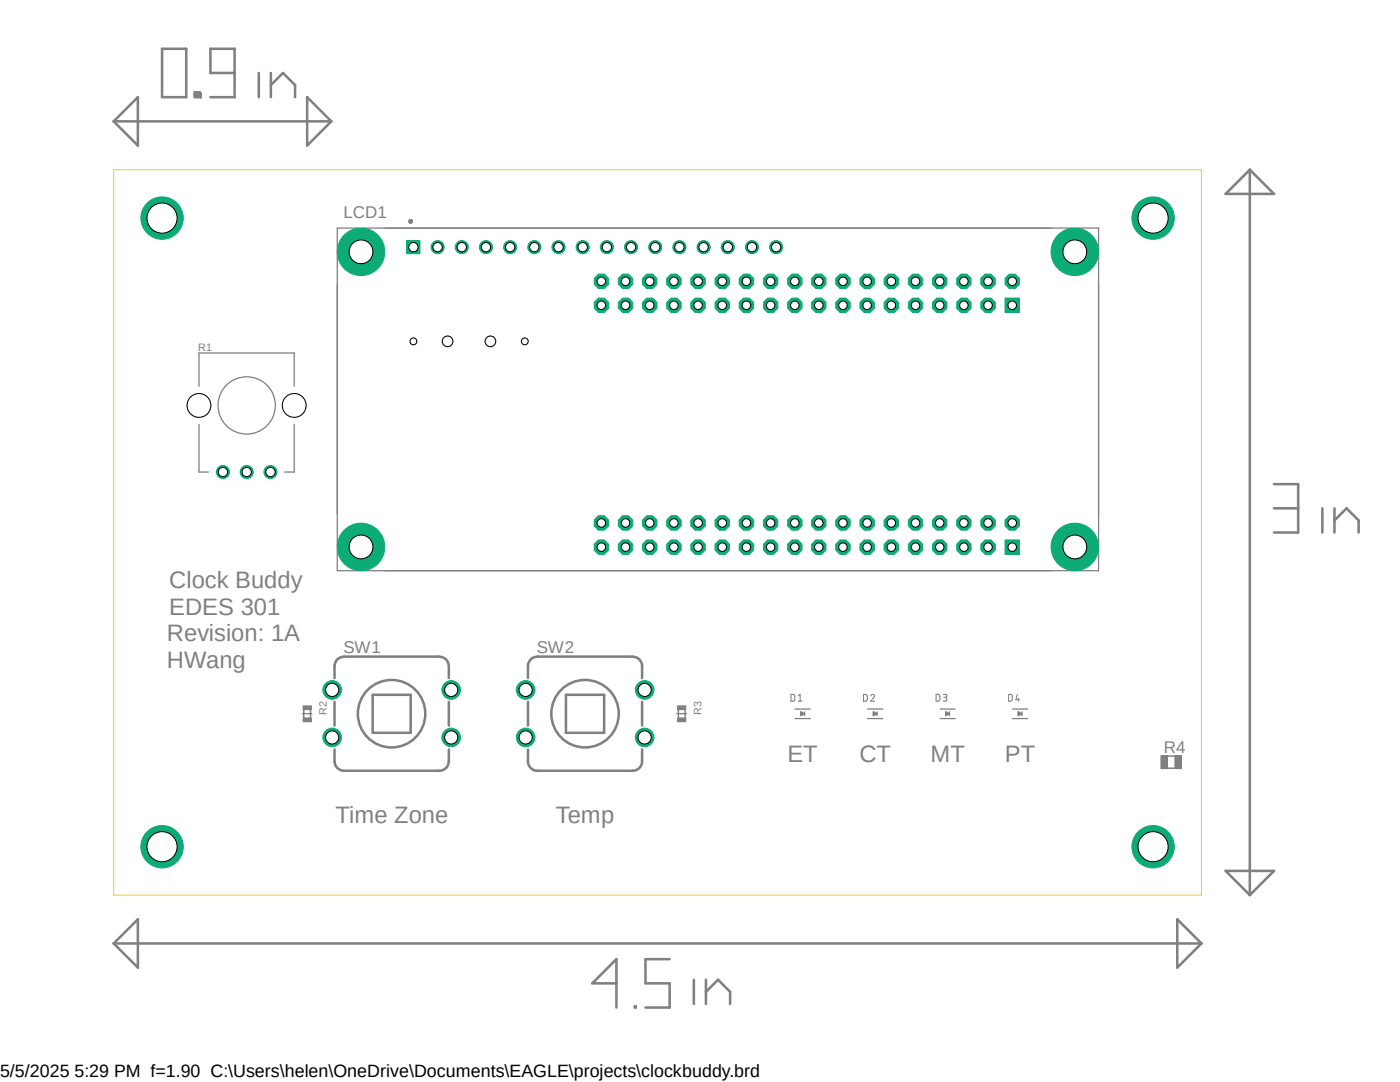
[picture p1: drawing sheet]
<svg xmlns="http://www.w3.org/2000/svg" width="279mm" height="216mm" viewBox="0 0 279 216" stroke-linecap="round" stroke-linejoin="round" font-family="sans-serif">
<defs><g id="words">
<g font-size="4.7" fill="#808080">
<text x="33.8" y="117.3">Clock Buddy</text>
<text x="33.8" y="122.6">EDES 301</text>
<text x="33.3" y="127.9">Revision: 1A</text>
<text x="33.3" y="133.3">HWang</text>
<text x="157.1" y="152.1">ET</text>
<text x="171.5" y="152.1">CT</text>
<text x="185.7" y="152.1">MT</text>
<text x="200.5" y="152.1">PT</text>
<text x="66.9" y="164.1">Time Zone</text>
<text x="110.9" y="164.1">Temp</text>
</g>
<text font-size="3.6" x="0" y="214.9">5/5/2025 5:29 PM f=1.90 C:\Users\helen\OneDrive\Documents\EAGLE\projects\clockbuddy.brd</text>
<g font-size="3.4" fill="#808080">
<text x="68.5" y="43.5">LCD1</text>
<text x="68.5" y="130.3">SW1</text>
<text x="107.1" y="130.3">SW2</text>
<text x="232.3" y="150.2">R4</text>
</g>
<g font-size="2.2" fill="#808080">
<text x="39.6" y="70.1">R1</text>
<text x="65.2" y="142.7" transform="rotate(-90 65.2 142.7)">R2</text>
<text x="140" y="142.7" transform="rotate(-90 140 142.7)">R3</text>
</g>
</g></defs>
<path d="M8 9.5l263.4 191.8M271.4 9.5l-263.4 191.8" fill="none" stroke="#fff" stroke-width=".2"/>
<g fill="none" stroke="#808080" stroke-width=".25">
<path d="M67.3 56.9v45.6M76.8 45.5h133M219.2 56.9v45.6M39.7 77.1v-6.7h19v6.7M39.7 84.7v9.5h1.9M58.7 84.7v9.5h-1.9M76.8 113.9h133M158.7 141.5h3M158.7 143.4h3M159.8 142l.8 .4-.8 .4zM159.8 142.7h.2M159.8 142.5h.6"/>
<path d="M159.8 142.4h.6M159.8 142.2h.3M160.6 142v.8M173.1 141.5h3.1M173.1 143.4h3.1M174.3 142.7h.2M174.3 142.5h.5M174.3 142.4h.6M174.3 142.2h.2M174.3 142l.7 .4-.7 .4zM175 142v.8M187.6 141.5h3"/>
<path d="M187.6 143.4h3M188.8 142.7h.1M188.8 142.5h.5M188.8 142.4h.6M188.8 142.2h.2M188.8 142l.7 .4-.7 .4zM189.5 142v.8M202.1 141.5h3M202.1 143.4h3M203.2 142.7h.2M203.2 142.5h.6M203.2 142.4h.6"/>
<path d="M203.2 142.2h.3M203.2 142l.8 .4-.8 .4zM204 142v.8"/>
<circle cx="49.2" cy="80.9" r="5.7"/>
</g>
<g fill="none" stroke="#808080" stroke-width=".51">
<path d="M66.8 135.3v-2.4a1.88 1.88 0 0 1 1.9-1.9h19a1.88 1.88 0 0 1 1.9 1.9v2.4M74.4 138.6h7.6v7.6h-7.6zM66.8 149.6v2.3a1.88 1.88 0 0 0 1.9 1.9h19a1.88 1.88 0 0 0 1.9-1.9v-2.3M66.8 140v4.8M89.6 140v4.8"/>
<circle cx="78.1" cy="142.4" r="6.7"/>
</g>
<path d="M81.7 43.9h.5l.1 .3-.1 .2-.2 .2-.3-.2z" fill-rule="evenodd" fill="#808080"/>
<path d="M81.7 43.9h.5l.1 .3-.1 .2-.2 .2-.3-.2z" fill="none" stroke="#808080" stroke-width=".2"/>
<path d="M67.3 45.5h151.9v68.4h-151.9zM60.3 142.4h1.9M135.1 142.4h1.9" fill="none" stroke="#808080" stroke-width=".25"/>
<g fill="none" stroke="#808080" stroke-width=".51">
<path d="M32.3 9.7h4.9v9.7h-4.9zM38.9 18.4h.2l.9 1h-1.1zM38.9 18.9l.2 .3 .7-.8 .2 .3v.7M39.3 18.4l.7 .8M39.6 18.4l.4 .5M46.8 14.6h-4.8v-4.9h4.8v9.7h-4.8M51.6 14.6v4.8M54.1 14.6v4.8M54.1 17l2.4-2.4 2.4 2.4v2.4M61.3 19.4l4.8 4.8-4.8 4.8zM22.7 24.2l4.8-4.8v9.6zM22.7 24.2h43.4"/>
<path d="M249.4 33.9v144.7M249.4 33.9l4.9 4.8h-9.7zM254.3 96.6h4.8v9.7h-4.8M254.3 101.4h4.8M263.9 101.4v4.9M266.3 101.4v4.9M266.3 103.8l2.4-2.4 2.4 2.4v2.5M105.4 135.3v-2.4a1.88 1.88 0 0 1 1.9-1.9h18.9a1.88 1.88 0 0 1 1.9 1.9v2.4M112.9 138.6h7.7v7.6h-7.7zM105.4 149.6v2.3a1.88 1.88 0 0 0 1.9 1.9h18.9a1.88 1.88 0 0 0 1.9-1.9v-2.3M105.4 140v4.8M128.1 140v4.8"/>
<path d="M244.6 173.8h9.7l-4.9 4.8zM22.7 188.3h217.1M22.7 188.3l4.8-4.9v9.7zM123 196.2h-4.8l4.8-4.8v9.6M133.6 191.4h-4.8v4.8h4.8v4.8h-4.8M138.5 195.5v4.8M140.9 195.5v4.8M140.9 197.9l2.4-2.4 2.4 2.4v2.4M234.9 183.4l4.9 4.9-4.9 4.8zM126.7 200.8l.2 .2v-.2l-.2 .2"/>
<circle cx="116.8" cy="142.4" r="6.7"/>
</g>
<path d="M81.7 43.9h.5l.1 .3-.1 .2-.2 .2-.3-.2z" fill-rule="evenodd" fill="#808080"/>
<path d="M81.7 43.9h.5l.1 .3-.1 .2-.2 .2-.3-.2z" fill="none" stroke="#808080" stroke-width=".2"/>
<path d="M60.6 141.6v1.7M62 141.6v1.7" fill="none" stroke="#808080" stroke-width=".3"/>
<path d="M60.5 143.3h1.6v.7h-1.6z" fill-rule="evenodd" fill="#808080"/>
<path d="M60.5 143.3h1.6v.7h-1.6z" fill="none" stroke="#808080" stroke-width=".2"/>
<path d="M60.5 140.8h1.6v.8h-1.6z" fill-rule="evenodd" fill="#808080"/>
<path d="M60.5 140.8h1.6v.8h-1.6z" fill="none" stroke="#808080" stroke-width=".2"/>
<path d="M135.4 141.6v1.7M136.7 141.6v1.7" fill="none" stroke="#808080" stroke-width=".3"/>
<path d="M135.3 143.3h1.6v.7h-1.6z" fill-rule="evenodd" fill="#808080"/>
<path d="M135.3 143.3h1.6v.7h-1.6z" fill="none" stroke="#808080" stroke-width=".2"/>
<path d="M135.3 140.8h1.6v.8h-1.6z" fill-rule="evenodd" fill="#808080"/>
<path d="M135.3 140.8h1.6v.8h-1.6z" fill="none" stroke="#808080" stroke-width=".2"/>
<path d="M233 150.9h1.5M233 153.3h1.5" fill="none" stroke="#808080" stroke-width=".3"/>
<path d="M234.5 150.7h1.3v2.7h-1.3z" fill-rule="evenodd" fill="#808080"/>
<path d="M234.5 150.7h1.3v2.7h-1.3z" fill="none" stroke="#808080" stroke-width=".2"/>
<path d="M231.7 150.7h1.3v2.7h-1.3z" fill-rule="evenodd" fill="#808080"/>
<path d="M231.7 150.7h1.3v2.7h-1.3z" fill="none" stroke="#808080" stroke-width=".2"/>
<path d="M157.9 138.6h.5l.2 .2v.7l-.2 .4h-.5zM159.3 139.9h.8M159.3 138.9l.4-.3v1.3M172.3 138.6h.6l.2 .3v.6l-.2 .4h-.6zM173.8 138.9a.39 .39 0 0 1 .4-.3 .39 .39 0 0 1 .3 .3l-.7 1h.7M186.8 138.6h.6l.2 .3v.6l-.2 .4h-.6zM188.3 138.6h.6l.1 .2-.1 .3h-.5M188.6 139.1a.38 .38 0 0 1 .4 .4 .38 .38 0 0 1-.4 .4h-.3M201.3 138.6h.5a1.06 1.06 0 0 1 0 1.3h-.5zM203 138.6l-.3 1h.8M203.2 139.3v.6" fill="none" stroke="#808080" stroke-width=".21"/>
<path d="M200.6 107.7h2.9v2.9h-2.9z" fill-rule="evenodd" fill="#0dab76"/>
<path d="M200.6 107.7h2.9v2.9h-2.9z" fill="none" stroke="#0dab76" stroke-width=".2"/>
<circle cx="202" cy="109.2" r=".85" fill="#fff"/>
<circle cx="202" cy="109.2" r=".85" fill="none" stroke="#000" stroke-width=".2"/>
<circle cx="202" cy="104.4" r="1.56" fill="#0dab76"/>
<circle cx="202" cy="104.4" r="1.56" fill="none" stroke="#0dab76" stroke-width=".2"/>
<circle cx="202" cy="104.4" r=".85" fill="#fff"/>
<circle cx="202" cy="104.4" r=".85" fill="none" stroke="#000" stroke-width=".2"/>
<circle cx="197.2" cy="109.2" r="1.56" fill="#0dab76"/>
<circle cx="197.2" cy="109.2" r="1.56" fill="none" stroke="#0dab76" stroke-width=".2"/>
<circle cx="197.2" cy="109.2" r=".85" fill="#fff"/>
<circle cx="197.2" cy="109.2" r=".85" fill="none" stroke="#000" stroke-width=".2"/>
<circle cx="197.2" cy="104.4" r="1.56" fill="#0dab76"/>
<circle cx="197.2" cy="104.4" r="1.56" fill="none" stroke="#0dab76" stroke-width=".2"/>
<circle cx="197.2" cy="104.4" r=".85" fill="#fff"/>
<circle cx="197.2" cy="104.4" r=".85" fill="none" stroke="#000" stroke-width=".2"/>
<circle cx="192.4" cy="109.2" r="1.56" fill="#0dab76"/>
<circle cx="192.4" cy="109.2" r="1.56" fill="none" stroke="#0dab76" stroke-width=".2"/>
<circle cx="192.4" cy="109.2" r=".85" fill="#fff"/>
<circle cx="192.4" cy="109.2" r=".85" fill="none" stroke="#000" stroke-width=".2"/>
<circle cx="192.4" cy="104.4" r="1.56" fill="#0dab76"/>
<circle cx="192.4" cy="104.4" r="1.56" fill="none" stroke="#0dab76" stroke-width=".2"/>
<circle cx="192.4" cy="104.4" r=".85" fill="#fff"/>
<circle cx="192.4" cy="104.4" r=".85" fill="none" stroke="#000" stroke-width=".2"/>
<circle cx="187.5" cy="109.2" r="1.56" fill="#0dab76"/>
<circle cx="187.5" cy="109.2" r="1.56" fill="none" stroke="#0dab76" stroke-width=".2"/>
<circle cx="187.5" cy="109.2" r=".85" fill="#fff"/>
<circle cx="187.5" cy="109.2" r=".85" fill="none" stroke="#000" stroke-width=".2"/>
<circle cx="187.5" cy="104.4" r="1.56" fill="#0dab76"/>
<circle cx="187.5" cy="104.4" r="1.56" fill="none" stroke="#0dab76" stroke-width=".2"/>
<circle cx="187.5" cy="104.4" r=".85" fill="#fff"/>
<circle cx="187.5" cy="104.4" r=".85" fill="none" stroke="#000" stroke-width=".2"/>
<circle cx="182.7" cy="109.2" r="1.56" fill="#0dab76"/>
<circle cx="182.7" cy="109.2" r="1.56" fill="none" stroke="#0dab76" stroke-width=".2"/>
<circle cx="182.7" cy="109.2" r=".85" fill="#fff"/>
<circle cx="182.7" cy="109.2" r=".85" fill="none" stroke="#000" stroke-width=".2"/>
<circle cx="182.7" cy="104.4" r="1.56" fill="#0dab76"/>
<circle cx="182.7" cy="104.4" r="1.56" fill="none" stroke="#0dab76" stroke-width=".2"/>
<circle cx="182.7" cy="104.4" r=".85" fill="#fff"/>
<circle cx="182.7" cy="104.4" r=".85" fill="none" stroke="#000" stroke-width=".2"/>
<circle cx="177.9" cy="109.2" r="1.56" fill="#0dab76"/>
<circle cx="177.9" cy="109.2" r="1.56" fill="none" stroke="#0dab76" stroke-width=".2"/>
<circle cx="177.9" cy="109.2" r=".85" fill="#fff"/>
<circle cx="177.9" cy="109.2" r=".85" fill="none" stroke="#000" stroke-width=".2"/>
<circle cx="177.9" cy="104.4" r="1.56" fill="#0dab76"/>
<circle cx="177.9" cy="104.4" r="1.56" fill="none" stroke="#0dab76" stroke-width=".2"/>
<circle cx="177.9" cy="104.4" r=".85" fill="#fff"/>
<circle cx="177.9" cy="104.4" r=".85" fill="none" stroke="#000" stroke-width=".2"/>
<circle cx="173.1" cy="109.2" r="1.56" fill="#0dab76"/>
<circle cx="173.1" cy="109.2" r="1.56" fill="none" stroke="#0dab76" stroke-width=".2"/>
<circle cx="173.1" cy="109.2" r=".85" fill="#fff"/>
<circle cx="173.1" cy="109.2" r=".85" fill="none" stroke="#000" stroke-width=".2"/>
<circle cx="173.1" cy="104.4" r="1.56" fill="#0dab76"/>
<circle cx="173.1" cy="104.4" r="1.56" fill="none" stroke="#0dab76" stroke-width=".2"/>
<circle cx="173.1" cy="104.4" r=".85" fill="#fff"/>
<circle cx="173.1" cy="104.4" r=".85" fill="none" stroke="#000" stroke-width=".2"/>
<circle cx="168.2" cy="109.2" r="1.56" fill="#0dab76"/>
<circle cx="168.2" cy="109.2" r="1.56" fill="none" stroke="#0dab76" stroke-width=".2"/>
<circle cx="168.2" cy="109.2" r=".85" fill="#fff"/>
<circle cx="168.2" cy="109.2" r=".85" fill="none" stroke="#000" stroke-width=".2"/>
<circle cx="168.2" cy="104.4" r="1.56" fill="#0dab76"/>
<circle cx="168.2" cy="104.4" r="1.56" fill="none" stroke="#0dab76" stroke-width=".2"/>
<circle cx="168.2" cy="104.4" r=".85" fill="#fff"/>
<circle cx="168.2" cy="104.4" r=".85" fill="none" stroke="#000" stroke-width=".2"/>
<circle cx="163.4" cy="109.2" r="1.56" fill="#0dab76"/>
<circle cx="163.4" cy="109.2" r="1.56" fill="none" stroke="#0dab76" stroke-width=".2"/>
<circle cx="163.4" cy="109.2" r=".85" fill="#fff"/>
<circle cx="163.4" cy="109.2" r=".85" fill="none" stroke="#000" stroke-width=".2"/>
<circle cx="163.4" cy="104.4" r="1.56" fill="#0dab76"/>
<circle cx="163.4" cy="104.4" r="1.56" fill="none" stroke="#0dab76" stroke-width=".2"/>
<circle cx="163.4" cy="104.4" r=".85" fill="#fff"/>
<circle cx="163.4" cy="104.4" r=".85" fill="none" stroke="#000" stroke-width=".2"/>
<circle cx="158.6" cy="109.2" r="1.56" fill="#0dab76"/>
<circle cx="158.6" cy="109.2" r="1.56" fill="none" stroke="#0dab76" stroke-width=".2"/>
<circle cx="158.6" cy="109.2" r=".85" fill="#fff"/>
<circle cx="158.6" cy="109.2" r=".85" fill="none" stroke="#000" stroke-width=".2"/>
<circle cx="158.6" cy="104.4" r="1.56" fill="#0dab76"/>
<circle cx="158.6" cy="104.4" r="1.56" fill="none" stroke="#0dab76" stroke-width=".2"/>
<circle cx="158.6" cy="104.4" r=".85" fill="#fff"/>
<circle cx="158.6" cy="104.4" r=".85" fill="none" stroke="#000" stroke-width=".2"/>
<circle cx="153.8" cy="109.2" r="1.56" fill="#0dab76"/>
<circle cx="153.8" cy="109.2" r="1.56" fill="none" stroke="#0dab76" stroke-width=".2"/>
<circle cx="153.8" cy="109.2" r=".85" fill="#fff"/>
<circle cx="153.8" cy="109.2" r=".85" fill="none" stroke="#000" stroke-width=".2"/>
<circle cx="153.8" cy="104.4" r="1.56" fill="#0dab76"/>
<circle cx="153.8" cy="104.4" r="1.56" fill="none" stroke="#0dab76" stroke-width=".2"/>
<circle cx="153.8" cy="104.4" r=".85" fill="#fff"/>
<circle cx="153.8" cy="104.4" r=".85" fill="none" stroke="#000" stroke-width=".2"/>
<circle cx="149" cy="109.2" r="1.56" fill="#0dab76"/>
<circle cx="149" cy="109.2" r="1.56" fill="none" stroke="#0dab76" stroke-width=".2"/>
<circle cx="149" cy="109.2" r=".85" fill="#fff"/>
<circle cx="149" cy="109.2" r=".85" fill="none" stroke="#000" stroke-width=".2"/>
<circle cx="149" cy="104.4" r="1.56" fill="#0dab76"/>
<circle cx="149" cy="104.4" r="1.56" fill="none" stroke="#0dab76" stroke-width=".2"/>
<circle cx="149" cy="104.4" r=".85" fill="#fff"/>
<circle cx="149" cy="104.4" r=".85" fill="none" stroke="#000" stroke-width=".2"/>
<circle cx="144.1" cy="109.2" r="1.56" fill="#0dab76"/>
<circle cx="144.1" cy="109.2" r="1.56" fill="none" stroke="#0dab76" stroke-width=".2"/>
<circle cx="144.1" cy="109.2" r=".85" fill="#fff"/>
<circle cx="144.1" cy="109.2" r=".85" fill="none" stroke="#000" stroke-width=".2"/>
<circle cx="144.1" cy="104.4" r="1.56" fill="#0dab76"/>
<circle cx="144.1" cy="104.4" r="1.56" fill="none" stroke="#0dab76" stroke-width=".2"/>
<circle cx="144.1" cy="104.4" r=".85" fill="#fff"/>
<circle cx="144.1" cy="104.4" r=".85" fill="none" stroke="#000" stroke-width=".2"/>
<circle cx="139.3" cy="109.2" r="1.56" fill="#0dab76"/>
<circle cx="139.3" cy="109.2" r="1.56" fill="none" stroke="#0dab76" stroke-width=".2"/>
<circle cx="139.3" cy="109.2" r=".85" fill="#fff"/>
<circle cx="139.3" cy="109.2" r=".85" fill="none" stroke="#000" stroke-width=".2"/>
<circle cx="139.3" cy="104.4" r="1.56" fill="#0dab76"/>
<circle cx="139.3" cy="104.4" r="1.56" fill="none" stroke="#0dab76" stroke-width=".2"/>
<circle cx="139.3" cy="104.4" r=".85" fill="#fff"/>
<circle cx="139.3" cy="104.4" r=".85" fill="none" stroke="#000" stroke-width=".2"/>
<circle cx="134.5" cy="109.2" r="1.56" fill="#0dab76"/>
<circle cx="134.5" cy="109.2" r="1.56" fill="none" stroke="#0dab76" stroke-width=".2"/>
<circle cx="134.5" cy="109.2" r=".85" fill="#fff"/>
<circle cx="134.5" cy="109.2" r=".85" fill="none" stroke="#000" stroke-width=".2"/>
<circle cx="134.5" cy="104.4" r="1.56" fill="#0dab76"/>
<circle cx="134.5" cy="104.4" r="1.56" fill="none" stroke="#0dab76" stroke-width=".2"/>
<circle cx="134.5" cy="104.4" r=".85" fill="#fff"/>
<circle cx="134.5" cy="104.4" r=".85" fill="none" stroke="#000" stroke-width=".2"/>
<circle cx="129.7" cy="109.2" r="1.56" fill="#0dab76"/>
<circle cx="129.7" cy="109.2" r="1.56" fill="none" stroke="#0dab76" stroke-width=".2"/>
<circle cx="129.7" cy="109.2" r=".85" fill="#fff"/>
<circle cx="129.7" cy="109.2" r=".85" fill="none" stroke="#000" stroke-width=".2"/>
<circle cx="129.7" cy="104.4" r="1.56" fill="#0dab76"/>
<circle cx="129.7" cy="104.4" r="1.56" fill="none" stroke="#0dab76" stroke-width=".2"/>
<circle cx="129.7" cy="104.4" r=".85" fill="#fff"/>
<circle cx="129.7" cy="104.4" r=".85" fill="none" stroke="#000" stroke-width=".2"/>
<circle cx="124.8" cy="109.2" r="1.56" fill="#0dab76"/>
<circle cx="124.8" cy="109.2" r="1.56" fill="none" stroke="#0dab76" stroke-width=".2"/>
<circle cx="124.8" cy="109.2" r=".85" fill="#fff"/>
<circle cx="124.8" cy="109.2" r=".85" fill="none" stroke="#000" stroke-width=".2"/>
<circle cx="124.8" cy="104.4" r="1.56" fill="#0dab76"/>
<circle cx="124.8" cy="104.4" r="1.56" fill="none" stroke="#0dab76" stroke-width=".2"/>
<circle cx="124.8" cy="104.4" r=".85" fill="#fff"/>
<circle cx="124.8" cy="104.4" r=".85" fill="none" stroke="#000" stroke-width=".2"/>
<circle cx="120" cy="109.2" r="1.56" fill="#0dab76"/>
<circle cx="120" cy="109.2" r="1.56" fill="none" stroke="#0dab76" stroke-width=".2"/>
<circle cx="120" cy="109.2" r=".85" fill="#fff"/>
<circle cx="120" cy="109.2" r=".85" fill="none" stroke="#000" stroke-width=".2"/>
<circle cx="120" cy="104.4" r="1.56" fill="#0dab76"/>
<circle cx="120" cy="104.4" r="1.56" fill="none" stroke="#0dab76" stroke-width=".2"/>
<circle cx="120" cy="104.4" r=".85" fill="#fff"/>
<circle cx="120" cy="104.4" r=".85" fill="none" stroke="#000" stroke-width=".2"/>
<path d="M200.6 59.5h2.9v2.9h-2.9z" fill-rule="evenodd" fill="#0dab76"/>
<path d="M200.6 59.5h2.9v2.9h-2.9z" fill="none" stroke="#0dab76" stroke-width=".2"/>
<circle cx="202" cy="60.9" r=".85" fill="#fff"/>
<circle cx="202" cy="60.9" r=".85" fill="none" stroke="#000" stroke-width=".2"/>
<circle cx="202" cy="56.1" r="1.56" fill="#0dab76"/>
<circle cx="202" cy="56.1" r="1.56" fill="none" stroke="#0dab76" stroke-width=".2"/>
<circle cx="202" cy="56.1" r=".85" fill="#fff"/>
<circle cx="202" cy="56.1" r=".85" fill="none" stroke="#000" stroke-width=".2"/>
<circle cx="197.2" cy="60.9" r="1.56" fill="#0dab76"/>
<circle cx="197.2" cy="60.9" r="1.56" fill="none" stroke="#0dab76" stroke-width=".2"/>
<circle cx="197.2" cy="60.9" r=".85" fill="#fff"/>
<circle cx="197.2" cy="60.9" r=".85" fill="none" stroke="#000" stroke-width=".2"/>
<circle cx="197.2" cy="56.1" r="1.56" fill="#0dab76"/>
<circle cx="197.2" cy="56.1" r="1.56" fill="none" stroke="#0dab76" stroke-width=".2"/>
<circle cx="197.2" cy="56.1" r=".85" fill="#fff"/>
<circle cx="197.2" cy="56.1" r=".85" fill="none" stroke="#000" stroke-width=".2"/>
<circle cx="192.4" cy="60.9" r="1.56" fill="#0dab76"/>
<circle cx="192.4" cy="60.9" r="1.56" fill="none" stroke="#0dab76" stroke-width=".2"/>
<circle cx="192.4" cy="60.9" r=".85" fill="#fff"/>
<circle cx="192.4" cy="60.9" r=".85" fill="none" stroke="#000" stroke-width=".2"/>
<circle cx="192.4" cy="56.1" r="1.56" fill="#0dab76"/>
<circle cx="192.4" cy="56.1" r="1.56" fill="none" stroke="#0dab76" stroke-width=".2"/>
<circle cx="192.4" cy="56.1" r=".85" fill="#fff"/>
<circle cx="192.4" cy="56.1" r=".85" fill="none" stroke="#000" stroke-width=".2"/>
<circle cx="187.5" cy="60.9" r="1.56" fill="#0dab76"/>
<circle cx="187.5" cy="60.9" r="1.56" fill="none" stroke="#0dab76" stroke-width=".2"/>
<circle cx="187.5" cy="60.9" r=".85" fill="#fff"/>
<circle cx="187.5" cy="60.9" r=".85" fill="none" stroke="#000" stroke-width=".2"/>
<circle cx="187.5" cy="56.1" r="1.56" fill="#0dab76"/>
<circle cx="187.5" cy="56.1" r="1.56" fill="none" stroke="#0dab76" stroke-width=".2"/>
<circle cx="187.5" cy="56.1" r=".85" fill="#fff"/>
<circle cx="187.5" cy="56.1" r=".85" fill="none" stroke="#000" stroke-width=".2"/>
<circle cx="182.7" cy="60.9" r="1.56" fill="#0dab76"/>
<circle cx="182.7" cy="60.9" r="1.56" fill="none" stroke="#0dab76" stroke-width=".2"/>
<circle cx="182.7" cy="60.9" r=".85" fill="#fff"/>
<circle cx="182.7" cy="60.9" r=".85" fill="none" stroke="#000" stroke-width=".2"/>
<circle cx="182.7" cy="56.1" r="1.56" fill="#0dab76"/>
<circle cx="182.7" cy="56.1" r="1.56" fill="none" stroke="#0dab76" stroke-width=".2"/>
<circle cx="182.7" cy="56.1" r=".85" fill="#fff"/>
<circle cx="182.7" cy="56.1" r=".85" fill="none" stroke="#000" stroke-width=".2"/>
<circle cx="177.9" cy="60.9" r="1.56" fill="#0dab76"/>
<circle cx="177.9" cy="60.9" r="1.56" fill="none" stroke="#0dab76" stroke-width=".2"/>
<circle cx="177.9" cy="60.9" r=".85" fill="#fff"/>
<circle cx="177.9" cy="60.9" r=".85" fill="none" stroke="#000" stroke-width=".2"/>
<circle cx="177.9" cy="56.1" r="1.56" fill="#0dab76"/>
<circle cx="177.9" cy="56.1" r="1.56" fill="none" stroke="#0dab76" stroke-width=".2"/>
<circle cx="177.9" cy="56.1" r=".85" fill="#fff"/>
<circle cx="177.9" cy="56.1" r=".85" fill="none" stroke="#000" stroke-width=".2"/>
<circle cx="173.1" cy="60.9" r="1.56" fill="#0dab76"/>
<circle cx="173.1" cy="60.9" r="1.56" fill="none" stroke="#0dab76" stroke-width=".2"/>
<circle cx="173.1" cy="60.9" r=".85" fill="#fff"/>
<circle cx="173.1" cy="60.9" r=".85" fill="none" stroke="#000" stroke-width=".2"/>
<circle cx="173.1" cy="56.1" r="1.56" fill="#0dab76"/>
<circle cx="173.1" cy="56.1" r="1.56" fill="none" stroke="#0dab76" stroke-width=".2"/>
<circle cx="173.1" cy="56.1" r=".85" fill="#fff"/>
<circle cx="173.1" cy="56.1" r=".85" fill="none" stroke="#000" stroke-width=".2"/>
<circle cx="168.2" cy="60.9" r="1.56" fill="#0dab76"/>
<circle cx="168.2" cy="60.9" r="1.56" fill="none" stroke="#0dab76" stroke-width=".2"/>
<circle cx="168.2" cy="60.9" r=".85" fill="#fff"/>
<circle cx="168.2" cy="60.9" r=".85" fill="none" stroke="#000" stroke-width=".2"/>
<circle cx="168.2" cy="56.1" r="1.56" fill="#0dab76"/>
<circle cx="168.2" cy="56.1" r="1.56" fill="none" stroke="#0dab76" stroke-width=".2"/>
<circle cx="168.2" cy="56.1" r=".85" fill="#fff"/>
<circle cx="168.2" cy="56.1" r=".85" fill="none" stroke="#000" stroke-width=".2"/>
<circle cx="163.4" cy="60.9" r="1.56" fill="#0dab76"/>
<circle cx="163.4" cy="60.9" r="1.56" fill="none" stroke="#0dab76" stroke-width=".2"/>
<circle cx="163.4" cy="60.9" r=".85" fill="#fff"/>
<circle cx="163.4" cy="60.9" r=".85" fill="none" stroke="#000" stroke-width=".2"/>
<circle cx="163.4" cy="56.1" r="1.56" fill="#0dab76"/>
<circle cx="163.4" cy="56.1" r="1.56" fill="none" stroke="#0dab76" stroke-width=".2"/>
<circle cx="163.4" cy="56.1" r=".85" fill="#fff"/>
<circle cx="163.4" cy="56.1" r=".85" fill="none" stroke="#000" stroke-width=".2"/>
<circle cx="158.6" cy="60.9" r="1.56" fill="#0dab76"/>
<circle cx="158.6" cy="60.9" r="1.56" fill="none" stroke="#0dab76" stroke-width=".2"/>
<circle cx="158.6" cy="60.9" r=".85" fill="#fff"/>
<circle cx="158.6" cy="60.9" r=".85" fill="none" stroke="#000" stroke-width=".2"/>
<circle cx="158.6" cy="56.1" r="1.56" fill="#0dab76"/>
<circle cx="158.6" cy="56.1" r="1.56" fill="none" stroke="#0dab76" stroke-width=".2"/>
<circle cx="158.6" cy="56.1" r=".85" fill="#fff"/>
<circle cx="158.6" cy="56.1" r=".85" fill="none" stroke="#000" stroke-width=".2"/>
<circle cx="153.8" cy="60.9" r="1.56" fill="#0dab76"/>
<circle cx="153.8" cy="60.9" r="1.56" fill="none" stroke="#0dab76" stroke-width=".2"/>
<circle cx="153.8" cy="60.9" r=".85" fill="#fff"/>
<circle cx="153.8" cy="60.9" r=".85" fill="none" stroke="#000" stroke-width=".2"/>
<circle cx="153.8" cy="56.1" r="1.56" fill="#0dab76"/>
<circle cx="153.8" cy="56.1" r="1.56" fill="none" stroke="#0dab76" stroke-width=".2"/>
<circle cx="153.8" cy="56.1" r=".85" fill="#fff"/>
<circle cx="153.8" cy="56.1" r=".85" fill="none" stroke="#000" stroke-width=".2"/>
<circle cx="149" cy="60.9" r="1.56" fill="#0dab76"/>
<circle cx="149" cy="60.9" r="1.56" fill="none" stroke="#0dab76" stroke-width=".2"/>
<circle cx="149" cy="60.9" r=".85" fill="#fff"/>
<circle cx="149" cy="60.9" r=".85" fill="none" stroke="#000" stroke-width=".2"/>
<circle cx="149" cy="56.1" r="1.56" fill="#0dab76"/>
<circle cx="149" cy="56.1" r="1.56" fill="none" stroke="#0dab76" stroke-width=".2"/>
<circle cx="149" cy="56.1" r=".85" fill="#fff"/>
<circle cx="149" cy="56.1" r=".85" fill="none" stroke="#000" stroke-width=".2"/>
<circle cx="144.1" cy="60.9" r="1.56" fill="#0dab76"/>
<circle cx="144.1" cy="60.9" r="1.56" fill="none" stroke="#0dab76" stroke-width=".2"/>
<circle cx="144.1" cy="60.9" r=".85" fill="#fff"/>
<circle cx="144.1" cy="60.9" r=".85" fill="none" stroke="#000" stroke-width=".2"/>
<circle cx="144.1" cy="56.1" r="1.56" fill="#0dab76"/>
<circle cx="144.1" cy="56.1" r="1.56" fill="none" stroke="#0dab76" stroke-width=".2"/>
<circle cx="144.1" cy="56.1" r=".85" fill="#fff"/>
<circle cx="144.1" cy="56.1" r=".85" fill="none" stroke="#000" stroke-width=".2"/>
<circle cx="139.3" cy="60.9" r="1.56" fill="#0dab76"/>
<circle cx="139.3" cy="60.9" r="1.56" fill="none" stroke="#0dab76" stroke-width=".2"/>
<circle cx="139.3" cy="60.9" r=".85" fill="#fff"/>
<circle cx="139.3" cy="60.9" r=".85" fill="none" stroke="#000" stroke-width=".2"/>
<circle cx="139.3" cy="56.1" r="1.56" fill="#0dab76"/>
<circle cx="139.3" cy="56.1" r="1.56" fill="none" stroke="#0dab76" stroke-width=".2"/>
<circle cx="139.3" cy="56.1" r=".85" fill="#fff"/>
<circle cx="139.3" cy="56.1" r=".85" fill="none" stroke="#000" stroke-width=".2"/>
<circle cx="134.5" cy="60.9" r="1.56" fill="#0dab76"/>
<circle cx="134.5" cy="60.9" r="1.56" fill="none" stroke="#0dab76" stroke-width=".2"/>
<circle cx="134.5" cy="60.9" r=".85" fill="#fff"/>
<circle cx="134.5" cy="60.9" r=".85" fill="none" stroke="#000" stroke-width=".2"/>
<circle cx="134.5" cy="56.1" r="1.56" fill="#0dab76"/>
<circle cx="134.5" cy="56.1" r="1.56" fill="none" stroke="#0dab76" stroke-width=".2"/>
<circle cx="134.5" cy="56.1" r=".85" fill="#fff"/>
<circle cx="134.5" cy="56.1" r=".85" fill="none" stroke="#000" stroke-width=".2"/>
<circle cx="129.7" cy="60.9" r="1.56" fill="#0dab76"/>
<circle cx="129.7" cy="60.9" r="1.56" fill="none" stroke="#0dab76" stroke-width=".2"/>
<circle cx="129.7" cy="60.9" r=".85" fill="#fff"/>
<circle cx="129.7" cy="60.9" r=".85" fill="none" stroke="#000" stroke-width=".2"/>
<circle cx="129.7" cy="56.1" r="1.56" fill="#0dab76"/>
<circle cx="129.7" cy="56.1" r="1.56" fill="none" stroke="#0dab76" stroke-width=".2"/>
<circle cx="129.7" cy="56.1" r=".85" fill="#fff"/>
<circle cx="129.7" cy="56.1" r=".85" fill="none" stroke="#000" stroke-width=".2"/>
<circle cx="124.8" cy="60.9" r="1.56" fill="#0dab76"/>
<circle cx="124.8" cy="60.9" r="1.56" fill="none" stroke="#0dab76" stroke-width=".2"/>
<circle cx="124.8" cy="60.9" r=".85" fill="#fff"/>
<circle cx="124.8" cy="60.9" r=".85" fill="none" stroke="#000" stroke-width=".2"/>
<circle cx="124.8" cy="56.1" r="1.56" fill="#0dab76"/>
<circle cx="124.8" cy="56.1" r="1.56" fill="none" stroke="#0dab76" stroke-width=".2"/>
<circle cx="124.8" cy="56.1" r=".85" fill="#fff"/>
<circle cx="124.8" cy="56.1" r=".85" fill="none" stroke="#000" stroke-width=".2"/>
<circle cx="120" cy="60.9" r="1.56" fill="#0dab76"/>
<circle cx="120" cy="60.9" r="1.56" fill="none" stroke="#0dab76" stroke-width=".2"/>
<circle cx="120" cy="60.9" r=".85" fill="#fff"/>
<circle cx="120" cy="60.9" r=".85" fill="none" stroke="#000" stroke-width=".2"/>
<circle cx="120" cy="56.1" r="1.56" fill="#0dab76"/>
<circle cx="120" cy="56.1" r="1.56" fill="none" stroke="#0dab76" stroke-width=".2"/>
<circle cx="120" cy="56.1" r=".85" fill="#fff"/>
<circle cx="120" cy="56.1" r=".85" fill="none" stroke="#000" stroke-width=".2"/>
<circle cx="44.5" cy="94.2" r="1.31" fill="#0dab76"/>
<circle cx="44.5" cy="94.2" r="1.31" fill="none" stroke="#0dab76" stroke-width=".2"/>
<circle cx="44.5" cy="94.2" r=".93" fill="#fff"/>
<circle cx="44.5" cy="94.2" r=".93" fill="none" stroke="#000" stroke-width=".2"/>
<circle cx="49.2" cy="94.2" r="1.31" fill="#0dab76"/>
<circle cx="49.2" cy="94.2" r="1.31" fill="none" stroke="#0dab76" stroke-width=".2"/>
<circle cx="49.2" cy="94.2" r=".93" fill="#fff"/>
<circle cx="49.2" cy="94.2" r=".93" fill="none" stroke="#000" stroke-width=".2"/>
<circle cx="54" cy="94.2" r="1.31" fill="#0dab76"/>
<circle cx="54" cy="94.2" r="1.31" fill="none" stroke="#0dab76" stroke-width=".2"/>
<circle cx="54" cy="94.2" r=".93" fill="#fff"/>
<circle cx="54" cy="94.2" r=".93" fill="none" stroke="#000" stroke-width=".2"/>
<circle cx="90" cy="137.7" r="1.86" fill="#0dab76"/>
<circle cx="90" cy="137.7" r="1.86" fill="none" stroke="#0dab76" stroke-width=".2"/>
<circle cx="90" cy="137.7" r="1.31" fill="#fff"/>
<circle cx="90" cy="137.7" r="1.31" fill="none" stroke="#000" stroke-width=".2"/>
<circle cx="90" cy="147.2" r="1.86" fill="#0dab76"/>
<circle cx="90" cy="147.2" r="1.86" fill="none" stroke="#0dab76" stroke-width=".2"/>
<circle cx="90" cy="147.2" r="1.31" fill="#fff"/>
<circle cx="90" cy="147.2" r="1.31" fill="none" stroke="#000" stroke-width=".2"/>
<circle cx="66.3" cy="147.2" r="1.86" fill="#0dab76"/>
<circle cx="66.3" cy="147.2" r="1.86" fill="none" stroke="#0dab76" stroke-width=".2"/>
<circle cx="66.3" cy="147.2" r="1.31" fill="#fff"/>
<circle cx="66.3" cy="147.2" r="1.31" fill="none" stroke="#000" stroke-width=".2"/>
<circle cx="66.3" cy="137.7" r="1.86" fill="#0dab76"/>
<circle cx="66.3" cy="137.7" r="1.86" fill="none" stroke="#0dab76" stroke-width=".2"/>
<circle cx="66.3" cy="137.7" r="1.31" fill="#fff"/>
<circle cx="66.3" cy="137.7" r="1.31" fill="none" stroke="#000" stroke-width=".2"/>
<path d="M81.2 48h2.6v2.6h-2.6z" fill-rule="evenodd" fill="#0dab76"/>
<path d="M81.2 48h2.6v2.6h-2.6z" fill="none" stroke="#0dab76" stroke-width=".2"/>
<circle cx="82.5" cy="49.3" r=".93" fill="#fff"/>
<circle cx="82.5" cy="49.3" r=".93" fill="none" stroke="#000" stroke-width=".2"/>
<circle cx="87.3" cy="49.3" r="1.31" fill="#0dab76"/>
<circle cx="87.3" cy="49.3" r="1.31" fill="none" stroke="#0dab76" stroke-width=".2"/>
<circle cx="87.3" cy="49.3" r=".93" fill="#fff"/>
<circle cx="87.3" cy="49.3" r=".93" fill="none" stroke="#000" stroke-width=".2"/>
<circle cx="92.2" cy="49.3" r="1.31" fill="#0dab76"/>
<circle cx="92.2" cy="49.3" r="1.31" fill="none" stroke="#0dab76" stroke-width=".2"/>
<circle cx="92.2" cy="49.3" r=".93" fill="#fff"/>
<circle cx="92.2" cy="49.3" r=".93" fill="none" stroke="#000" stroke-width=".2"/>
<circle cx="97" cy="49.3" r="1.31" fill="#0dab76"/>
<circle cx="97" cy="49.3" r="1.31" fill="none" stroke="#0dab76" stroke-width=".2"/>
<circle cx="97" cy="49.3" r=".93" fill="#fff"/>
<circle cx="97" cy="49.3" r=".93" fill="none" stroke="#000" stroke-width=".2"/>
<circle cx="101.8" cy="49.3" r="1.31" fill="#0dab76"/>
<circle cx="101.8" cy="49.3" r="1.31" fill="none" stroke="#0dab76" stroke-width=".2"/>
<circle cx="101.8" cy="49.3" r=".93" fill="#fff"/>
<circle cx="101.8" cy="49.3" r=".93" fill="none" stroke="#000" stroke-width=".2"/>
<circle cx="106.6" cy="49.3" r="1.31" fill="#0dab76"/>
<circle cx="106.6" cy="49.3" r="1.31" fill="none" stroke="#0dab76" stroke-width=".2"/>
<circle cx="106.6" cy="49.3" r=".93" fill="#fff"/>
<circle cx="106.6" cy="49.3" r=".93" fill="none" stroke="#000" stroke-width=".2"/>
<circle cx="111.5" cy="49.3" r="1.31" fill="#0dab76"/>
<circle cx="111.5" cy="49.3" r="1.31" fill="none" stroke="#0dab76" stroke-width=".2"/>
<circle cx="111.5" cy="49.3" r=".93" fill="#fff"/>
<circle cx="111.5" cy="49.3" r=".93" fill="none" stroke="#000" stroke-width=".2"/>
<circle cx="116.3" cy="49.3" r="1.31" fill="#0dab76"/>
<circle cx="116.3" cy="49.3" r="1.31" fill="none" stroke="#0dab76" stroke-width=".2"/>
<circle cx="116.3" cy="49.3" r=".93" fill="#fff"/>
<circle cx="116.3" cy="49.3" r=".93" fill="none" stroke="#000" stroke-width=".2"/>
<circle cx="121.1" cy="49.3" r="1.31" fill="#0dab76"/>
<circle cx="121.1" cy="49.3" r="1.31" fill="none" stroke="#0dab76" stroke-width=".2"/>
<circle cx="121.1" cy="49.3" r=".93" fill="#fff"/>
<circle cx="121.1" cy="49.3" r=".93" fill="none" stroke="#000" stroke-width=".2"/>
<circle cx="125.9" cy="49.3" r="1.31" fill="#0dab76"/>
<circle cx="125.9" cy="49.3" r="1.31" fill="none" stroke="#0dab76" stroke-width=".2"/>
<circle cx="125.9" cy="49.3" r=".93" fill="#fff"/>
<circle cx="125.9" cy="49.3" r=".93" fill="none" stroke="#000" stroke-width=".2"/>
<circle cx="130.8" cy="49.3" r="1.31" fill="#0dab76"/>
<circle cx="130.8" cy="49.3" r="1.31" fill="none" stroke="#0dab76" stroke-width=".2"/>
<circle cx="130.8" cy="49.3" r=".93" fill="#fff"/>
<circle cx="130.8" cy="49.3" r=".93" fill="none" stroke="#000" stroke-width=".2"/>
<circle cx="135.6" cy="49.3" r="1.31" fill="#0dab76"/>
<circle cx="135.6" cy="49.3" r="1.31" fill="none" stroke="#0dab76" stroke-width=".2"/>
<circle cx="135.6" cy="49.3" r=".93" fill="#fff"/>
<circle cx="135.6" cy="49.3" r=".93" fill="none" stroke="#000" stroke-width=".2"/>
<circle cx="140.4" cy="49.3" r="1.31" fill="#0dab76"/>
<circle cx="140.4" cy="49.3" r="1.31" fill="none" stroke="#0dab76" stroke-width=".2"/>
<circle cx="140.4" cy="49.3" r=".93" fill="#fff"/>
<circle cx="140.4" cy="49.3" r=".93" fill="none" stroke="#000" stroke-width=".2"/>
<circle cx="145.2" cy="49.3" r="1.31" fill="#0dab76"/>
<circle cx="145.2" cy="49.3" r="1.31" fill="none" stroke="#0dab76" stroke-width=".2"/>
<circle cx="145.2" cy="49.3" r=".93" fill="#fff"/>
<circle cx="145.2" cy="49.3" r=".93" fill="none" stroke="#000" stroke-width=".2"/>
<circle cx="150.1" cy="49.3" r="1.31" fill="#0dab76"/>
<circle cx="150.1" cy="49.3" r="1.31" fill="none" stroke="#0dab76" stroke-width=".2"/>
<circle cx="150.1" cy="49.3" r=".93" fill="#fff"/>
<circle cx="150.1" cy="49.3" r=".93" fill="none" stroke="#000" stroke-width=".2"/>
<circle cx="154.9" cy="49.3" r="1.31" fill="#0dab76"/>
<circle cx="154.9" cy="49.3" r="1.31" fill="none" stroke="#0dab76" stroke-width=".2"/>
<circle cx="154.9" cy="49.3" r=".93" fill="#fff"/>
<circle cx="154.9" cy="49.3" r=".93" fill="none" stroke="#000" stroke-width=".2"/>
<circle cx="72" cy="50.2" r="4.7" fill="#0dab76"/>
<circle cx="72" cy="50.2" r="4.7" fill="none" stroke="#0dab76" stroke-width=".2"/>
<circle cx="72.1" cy="50.2" r="2.37" fill="#fff"/>
<circle cx="72.1" cy="50.2" r="2.37" fill="none" stroke="#000" stroke-width=".2"/>
<circle cx="214.5" cy="50.2" r="4.7" fill="#0dab76"/>
<circle cx="214.5" cy="50.2" r="4.7" fill="none" stroke="#0dab76" stroke-width=".2"/>
<circle cx="214.5" cy="50.2" r="2.37" fill="#fff"/>
<circle cx="214.5" cy="50.2" r="2.37" fill="none" stroke="#000" stroke-width=".2"/>
<circle cx="72" cy="109.1" r="4.7" fill="#0dab76"/>
<circle cx="72" cy="109.1" r="4.7" fill="none" stroke="#0dab76" stroke-width=".2"/>
<circle cx="72.1" cy="109.1" r="2.37" fill="#fff"/>
<circle cx="72.1" cy="109.1" r="2.37" fill="none" stroke="#000" stroke-width=".2"/>
<circle cx="214.5" cy="109.1" r="4.7" fill="#0dab76"/>
<circle cx="214.5" cy="109.1" r="4.7" fill="none" stroke="#0dab76" stroke-width=".2"/>
<circle cx="214.5" cy="109.1" r="2.37" fill="#fff"/>
<circle cx="214.5" cy="109.1" r="2.37" fill="none" stroke="#000" stroke-width=".2"/>
<circle cx="128.7" cy="137.7" r="1.86" fill="#0dab76"/>
<circle cx="128.7" cy="137.7" r="1.86" fill="none" stroke="#0dab76" stroke-width=".2"/>
<circle cx="128.7" cy="137.7" r="1.31" fill="#fff"/>
<circle cx="128.7" cy="137.7" r="1.31" fill="none" stroke="#000" stroke-width=".2"/>
<circle cx="128.7" cy="147.2" r="1.86" fill="#0dab76"/>
<circle cx="128.7" cy="147.2" r="1.86" fill="none" stroke="#0dab76" stroke-width=".2"/>
<circle cx="128.7" cy="147.2" r="1.31" fill="#fff"/>
<circle cx="128.7" cy="147.2" r="1.31" fill="none" stroke="#000" stroke-width=".2"/>
<circle cx="104.9" cy="147.2" r="1.86" fill="#0dab76"/>
<circle cx="104.9" cy="147.2" r="1.86" fill="none" stroke="#0dab76" stroke-width=".2"/>
<circle cx="104.9" cy="147.2" r="1.31" fill="#fff"/>
<circle cx="104.9" cy="147.2" r="1.31" fill="none" stroke="#000" stroke-width=".2"/>
<circle cx="104.9" cy="137.7" r="1.86" fill="#0dab76"/>
<circle cx="104.9" cy="137.7" r="1.86" fill="none" stroke="#0dab76" stroke-width=".2"/>
<circle cx="104.9" cy="137.7" r="1.31" fill="#fff"/>
<circle cx="104.9" cy="137.7" r="1.31" fill="none" stroke="#000" stroke-width=".2"/>
<circle cx="32.3" cy="169" r="4.2" fill="#0dab76"/>
<circle cx="32.3" cy="169" r="4.2" fill="none" stroke="#0dab76" stroke-width=".2"/>
<circle cx="32.3" cy="169" r="3" fill="#fff"/>
<circle cx="32.3" cy="169" r="3" fill="none" stroke="#000" stroke-width=".2"/>
<circle cx="32.3" cy="43.5" r="4.2" fill="#0dab76"/>
<circle cx="32.3" cy="43.5" r="4.2" fill="none" stroke="#0dab76" stroke-width=".2"/>
<circle cx="32.3" cy="43.5" r="3" fill="#fff"/>
<circle cx="32.3" cy="43.5" r="3" fill="none" stroke="#000" stroke-width=".2"/>
<circle cx="230.1" cy="43.5" r="4.2" fill="#0dab76"/>
<circle cx="230.1" cy="43.5" r="4.2" fill="none" stroke="#0dab76" stroke-width=".2"/>
<circle cx="230.1" cy="43.5" r="3" fill="#fff"/>
<circle cx="230.1" cy="43.5" r="3" fill="none" stroke="#000" stroke-width=".2"/>
<circle cx="230.1" cy="169" r="4.2" fill="#0dab76"/>
<circle cx="230.1" cy="169" r="4.2" fill="none" stroke="#0dab76" stroke-width=".2"/>
<circle cx="230.1" cy="169" r="3" fill="#fff"/>
<circle cx="230.1" cy="169" r="3" fill="none" stroke="#000" stroke-width=".2"/>
<g fill="none" stroke="#eec643" stroke-width=".2">
<path d="M22.7 33.9h217.1v144.7h-217.1z"/>
<circle cx="39.7" cy="80.9" r="2.37"/>
</g>
<circle cx="39.7" cy="80.9" r="2.37" fill="#fff"/>
<circle cx="39.7" cy="80.9" r="2.37" fill="none" stroke="#000" stroke-width=".2"/>
<circle cx="58.7" cy="80.9" r="2.37" fill="none" stroke="#eec643" stroke-width=".2"/>
<circle cx="58.7" cy="80.9" r="2.37" fill="#fff"/>
<circle cx="58.7" cy="80.9" r="2.37" fill="none" stroke="#000" stroke-width=".2"/>
<circle cx="97.9" cy="68.1" r="1.06" fill="none" stroke="#eec643" stroke-width=".2"/>
<circle cx="97.9" cy="68.1" r="1.06" fill="#fff"/>
<circle cx="97.9" cy="68.1" r="1.06" fill="none" stroke="#000" stroke-width=".2"/>
<circle cx="89.3" cy="68.1" r="1.06" fill="none" stroke="#eec643" stroke-width=".2"/>
<circle cx="89.3" cy="68.1" r="1.06" fill="#fff"/>
<circle cx="89.3" cy="68.1" r="1.06" fill="none" stroke="#000" stroke-width=".2"/>
<circle cx="104.7" cy="68.1" r=".68" fill="none" stroke="#eec643" stroke-width=".2"/>
<circle cx="104.7" cy="68.1" r=".68" fill="#fff"/>
<circle cx="104.7" cy="68.1" r=".68" fill="none" stroke="#000" stroke-width=".2"/>
<circle cx="82.5" cy="68.1" r=".68" fill="none" stroke="#eec643" stroke-width=".2"/>
<circle cx="82.5" cy="68.1" r=".68" fill="#fff"/>
<circle cx="82.5" cy="68.1" r=".68" fill="none" stroke="#000" stroke-width=".2"/>
<use href="#words"/>
</svg>
